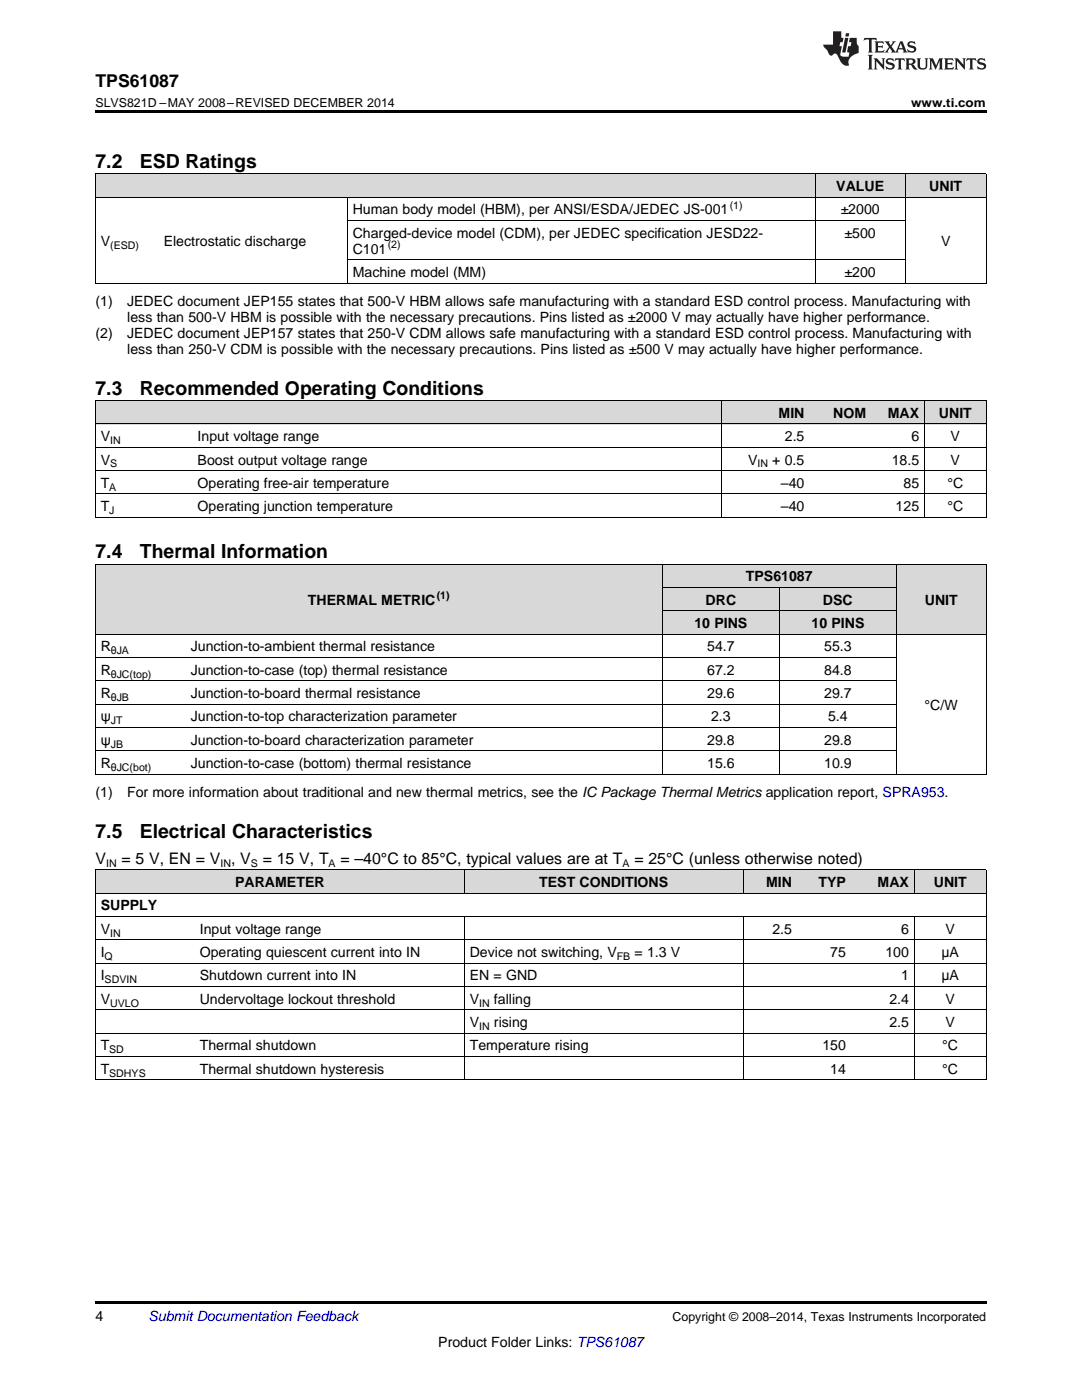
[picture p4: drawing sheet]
<svg xmlns="http://www.w3.org/2000/svg" width="216mm" height="279mm" viewBox="0 0 216 279" stroke-linecap="round" stroke-linejoin="round" font-family="sans-serif">
<defs><g id="words">
<g font-size="3.9">
<text x="19" y="33.5">7.2</text>
<text x="27.9" y="33.5">ESD Ratings</text>
<text x="19" y="78.7">7.3</text>
<text x="27.9" y="78.7">Recommended Operating Conditions</text>
<text x="19" y="111.4">7.4</text>
<text x="27.9" y="111.4">Thermal Information</text>
<text x="19" y="167.2">7.5</text>
<text x="27.9" y="167.2">Electrical Characteristics</text>
</g>
<text font-size="3.5" x="19" y="17.3">TPS61087</text>
<g font-size="3.2">
<text x="19" y="172.4">V</text>
<text x="24.2" y="172.4">= 5 V, EN = V , V</text>
<text x="52.4" y="172.4">= 15 V, T</text>
<text x="67.9" y="172.4">= –40°C to 85°C, typical values are at T</text>
<text x="126.6" y="172.4">= 25°C (unless otherwise noted)</text>
</g>
<g font-size="2.8">
<text x="166.9" y="38.1">VALUE</text>
<text x="185.4" y="38.1">UNIT</text>
<text x="70.4" y="42.8">Human body model (HBM), per ANSI/ESDA/JEDEC JS-001</text>
<text x="70.4" y="47.4">Charged-device model (CDM), per JEDEC specification JESD22-</text>
<text x="167.7" y="42.8">±2000</text>
<text x="168.5" y="47.4">±500</text>
<text x="20.1" y="49">V</text>
<text x="32.7" y="49">Electrostatic discharge</text>
<text x="70.4" y="50.6">C101</text>
<text x="187.8" y="49">V</text>
<text x="70.4" y="55.3">Machine model (MM)</text>
<text x="168.5" y="55.3">±200</text>
<text x="19" y="61.1">(1)</text>
<text x="25.4" y="61.1">JEDEC document JEP155 states that 500-V HBM allows safe manufacturing with a standard ESD control process. Manufacturing with</text>
<text x="25.4" y="64.3">less than 500-V HBM is possible with the necessary precautions. Pins listed as ±2000 V may actually have higher performance.</text>
<text x="19" y="67.5">(2)</text>
<text x="25.4" y="67.5">JEDEC document JEP157 states that 250-V CDM allows safe manufacturing with a standard ESD control process. Manufacturing with</text>
<text x="25.4" y="70.7">less than 250-V CDM is possible with the necessary precautions. Pins listed as ±500 V may actually have higher performance.</text>
<text x="155.4" y="83.4">MIN</text>
<text x="166.3" y="83.4">NOM</text>
<text x="177.2" y="83.4">MAX</text>
<text x="187.4" y="83.4">UNIT</text>
<text x="20.1" y="88.1">V</text>
<text x="39.4" y="88.1">Input voltage range</text>
<text x="156.6" y="88.1">2.5</text>
<text x="181.9" y="88.1">6</text>
<text x="189.7" y="88.1">V</text>
<text x="20.1" y="92.7">V</text>
<text x="39.4" y="92.7">Boost output voltage range</text>
<text x="149.3" y="92.7">V</text>
<text x="154.1" y="92.7">+ 0.5</text>
<text x="177.9" y="92.7">18.5</text>
<text x="189.7" y="92.7">V</text>
<text x="20.1" y="97.4">T</text>
<text x="39.4" y="97.4">Operating free-air temperature</text>
<text x="155.8" y="97.4">–40</text>
<text x="180.3" y="97.4">85</text>
<text x="189.1" y="97.4">°C</text>
<text x="20.1" y="102">T</text>
<text x="39.4" y="102">Operating junction temperature</text>
<text x="155.8" y="102">–40</text>
<text x="178.7" y="102">125</text>
<text x="189.1" y="102">°C</text>
<text x="148.8" y="116">TPS61087</text>
<text x="61.5" y="120.7">THERMAL METRIC</text>
<text x="138.6" y="125.3">10 PINS</text>
<text x="140.8" y="120.7">DRC</text>
<text x="161.9" y="125.3">10 PINS</text>
<text x="164.2" y="120.7">DSC</text>
<text x="184.5" y="120.7">UNIT</text>
<text x="20.1" y="130">R</text>
<text x="38.1" y="130">Junction-to-ambient thermal resistance</text>
<text x="141.1" y="130">54.7</text>
<text x="164.5" y="130">55.3</text>
<text x="20.1" y="134.7">R</text>
<text x="38.1" y="134.7">Junction-to-case (top) thermal resistance</text>
<text x="141.1" y="134.7">67.2</text>
<text x="164.5" y="134.7">84.8</text>
<text x="20.1" y="139.3">R</text>
<text x="20.1" y="144">ψ</text>
<text x="38.1" y="139.3">Junction-to-board thermal resistance</text>
<text x="38.1" y="144">Junction-to-top characterization parameter</text>
<text x="141.1" y="139.3">29.6</text>
<text x="141.9" y="144">2.3</text>
<text x="164.5" y="139.3">29.7</text>
<text x="165.2" y="144">5.4</text>
<text x="184.5" y="141.6">°C/W</text>
<text x="20.1" y="148.6">ψ</text>
<text x="38.1" y="148.6">Junction-to-board characterization parameter</text>
<text x="141.1" y="148.6">29.8</text>
<text x="164.5" y="148.6">29.8</text>
<text x="20.1" y="153.3">R</text>
<text x="38.1" y="153.3">Junction-to-case (bottom) thermal resistance</text>
<text x="141.1" y="153.3">15.6</text>
<text x="164.5" y="153.3">10.9</text>
<text x="19" y="159.1">(1)</text>
<text x="25.4" y="159.1">For more information about traditional and new thermal metrics, see the IC Package Thermal Metrics application report, SPRA953.</text>
<text x="46.9" y="177">PARAMETER</text>
<text x="107.6" y="177">TEST CONDITIONS</text>
<text x="152.9" y="177">MIN</text>
<text x="163.3" y="177">TYP</text>
<text x="175.1" y="177">MAX</text>
<text x="186.3" y="177">UNIT</text>
<text x="20.1" y="181.7">SUPPLY</text>
<text x="20.1" y="186.3">V</text>
<text x="20.1" y="191">I</text>
<text x="39.9" y="186.3">Input voltage range</text>
<text x="39.9" y="191">Operating quiescent current into IN</text>
<text x="93.7" y="191">Device not switching, V</text>
<text x="126.6" y="191">= 1.3 V</text>
<text x="154.1" y="186.3">2.5</text>
<text x="165.7" y="191">75</text>
<text x="176.7" y="191">100</text>
<text x="179.8" y="186.3">6</text>
<text x="187.9" y="191">μA</text>
<text x="188.7" y="186.3">V</text>
<text x="20.1" y="195.7">I</text>
<text x="39.9" y="195.7">Shutdown current into IN</text>
<text x="93.7" y="195.7">EN = GND</text>
<text x="179.8" y="195.7">1</text>
<text x="187.9" y="195.7">μA</text>
<text x="20.1" y="200.3">V</text>
<text x="39.9" y="200.3">Undervoltage lockout threshold</text>
<text x="93.7" y="200.3">V</text>
<text x="98.6" y="200.3">falling</text>
<text x="177.5" y="200.3">2.4</text>
<text x="188.7" y="200.3">V</text>
<text x="20.1" y="209.6">T</text>
<text x="39.9" y="209.6">Thermal shutdown</text>
<text x="93.7" y="205">V</text>
<text x="93.7" y="209.6">Temperature rising</text>
<text x="98.6" y="205">rising</text>
<text x="164.1" y="209.6">150</text>
<text x="177.5" y="205">2.5</text>
<text x="188" y="209.6">°C</text>
<text x="188.7" y="205">V</text>
<text x="20.1" y="214.3">T</text>
<text x="39.9" y="214.3">Thermal shutdown hysteresis</text>
<text x="165.7" y="214.3">14</text>
<text x="188" y="214.3">°C</text>
<text x="19" y="263.6">4</text>
<text x="87.5" y="268.9">Product Folder Links: TPS61087</text>
</g>
<text font-size="2.8" fill="#0000c8" x="29.6" y="263.6">Submit Documentation Feedback</text>
<g font-size="2.5">
<text x="19" y="21.4">SLVS821D –MAY 2008–REVISED DECEMBER 2014</text>
<text x="181.8" y="21.4">www.ti.com</text>
<text x="134.2" y="263.6">Copyright © 2008–2014, Texas Instruments Incorporated</text>
</g>
<g font-size="2.1">
<text x="145.6" y="41.7">(1)</text>
<text x="22" y="49.6">(ESD)</text>
<text x="77.4" y="49.5">(2)</text>
<text x="22" y="88.6">IN</text>
<text x="22" y="93.3">S</text>
<text x="151.1" y="93.3">IN</text>
<text x="21.8" y="97.9">A</text>
<text x="21.8" y="102.6">J</text>
<text x="87.1" y="119.6">(1)</text>
<text x="22.1" y="130.6">θJA</text>
<text x="22.1" y="135.2">θJC(top)</text>
<text x="22.1" y="139.9">θJB</text>
<text x="22.1" y="144.5">JT</text>
<text x="22.1" y="149.2">JB</text>
<text x="22.1" y="153.8">θJC(bot)</text>
<text x="21.2" y="173">IN</text>
<text x="44" y="173">IN</text>
<text x="50.1" y="173">S</text>
<text x="65.6" y="173">A</text>
<text x="124.2" y="173">A</text>
<text x="20.9" y="191.6">Q</text>
<text x="22" y="186.9">IN</text>
<text x="123.1" y="191.6">FB</text>
<text x="20.9" y="196.2">SDVIN</text>
<text x="22" y="200.9">UVLO</text>
<text x="95.6" y="200.9">IN</text>
<text x="95.6" y="205.5">IN</text>
<text x="21.8" y="210.2">SD</text>
<text x="21.8" y="214.8">SDHYS</text>
</g>
</g></defs>
<g fill="#d8d8d8">
<path d="M19 173.6h19.8v4.7h-19.8z"/>
<path d="M38.8 173.6h53.9v4.7h-53.9z"/>
<path d="M92.7 173.6h55.6v4.7h-55.6z"/>
<path d="M148.3 173.6h10.8v4.7h-10.8z"/>
<path d="M159.1 173.6h10.8v4.7h-10.8z"/>
<path d="M169.9 173.6h12.6v4.7h-12.6z"/>
<path d="M182.5 173.6h14.3v4.7h-14.3z"/>
<path d="M19 112.6h18v14h-18z"/>
<path d="M37 112.6h95.2v14h-95.2z"/>
<path d="M132.2 122h23.3v4.6h-23.3z"/>
<path d="M155.5 122h23.4v4.6h-23.4z"/>
<path d="M178.9 112.6h17.9v14h-17.9z"/>
<path d="M132.2 117.3h23.3v4.7h-23.3z"/>
<path d="M155.5 117.3h23.4v4.7h-23.4z"/>
<path d="M132.2 112.6h23.3v4.7h-23.3z"/>
<path d="M155.5 112.6h23.4v4.7h-23.4z"/>
<path d="M19 80h19.4v4.7h-19.4z"/>
<path d="M38.4 80h52.8v4.7h-52.8z"/>
<path d="M91.2 80h52.8v4.7h-52.8z"/>
<path d="M144 80h17.6v4.7h-17.6z"/>
<path d="M161.6 80h12.4v4.7h-12.4z"/>
<path d="M174 80h10.5v4.7h-10.5z"/>
<path d="M184.5 80h12.3v4.7h-12.3z"/>
<path d="M19 34.7h12.6v4.7h-12.6z"/>
<path d="M31.6 34.7h37.7v4.7h-37.7z"/>
<path d="M69.3 34.7h93.4v4.7h-93.4z"/>
<path d="M162.7 34.7h18v4.7h-18z"/>
<path d="M180.7 34.7h16.1v4.7h-16.1z"/>
</g>
<g fill="#000">
<path d="M19 22h177.8v.5h-177.8zM19 56.5l.2 .1zM69.2 56.5l.1 .1zM162.6 56.5l.1 .1zM180.6 56.5l.1 .1zM196.7 56.5l.1 .1zM19 103.3h.2zM91.1 103.3h.1zM143.9 103.3h.1zM184.4 103.3h.1zM196.7 103.3h.1zM19 154.5l.2 .1z"/>
<path d="M132.1 154.5l.1 .1zM155.4 154.5l.1 .1zM178.8 154.5l.1 .1zM196.7 154.5l.1 .1zM19 259.7h177.8v.5h-177.8z"/>
</g>
<g fill="none" stroke="#000" stroke-width=".2">
<path d="M19 39.4h177.8M19 34.7h177.8M19.1 34.7v21.9M69.3 39.4v17.2M162.6 34.7v21.9M180.6 34.7v21.9M196.8 34.7v21.9M19 56.5h177.8M69.3 51.8h111.4M69.3 44h111.4M19 80h177.8M19.1 80v23.3"/>
<path d="M144 80v23.3M184.4 80v23.3M196.8 80v23.3M19 98.6h177.8M19 93.9h177.8M19 89.3h177.8M19 84.6h177.8M19 112.6h177.8M19 103.2h177.8M19.1 112.6v42M132.1 112.6v42M132.2 117.2h46.7"/>
<path d="M155.5 117.3v37.3M178.8 112.6v42M196.8 112.6v42M19 135.9h159.9M19 131.2h159.9M19 126.6h177.8M132.2 121.9h46.7M19 154.5h177.8M19 149.8h159.9M19 145.2h159.9M19 140.5h159.9M19 178.2h177.8"/>
<path d="M19 173.6h177.8M19.1 173.6v41.9M92.6 173.6v4.7M148.3 173.6v4.7M182.4 173.6v4.7M196.8 173.6v41.9M19 196.9h177.8M19 192.2h177.8M19 187.6h177.8M19 182.9h177.8M92.6 182.9v32.6M148.3 182.9v32.6"/>
<path d="M182.4 182.9v32.6M19 215.5h177.8M19 210.8h177.8M19 206.2h177.8M19 201.5h177.8"/>
</g>
<g fill="#231f20">
<path d="M172.5 7.6l-.1 .5 .4-.2h.6v.1v2.1l-.2 .4h.9l-.2-.4v-2.1l.1-.1h.5l.5 .2-.2-.5zM174.5 8.3l.2 .3v1.5l-.2 .4h1.8l.2-.6a1.04 1.04 0 0 1-1.3 .2v-.7h.6l.3 .2v-.6l-.3 .2h-.6v-.6l.8-.1 .4 .3-.2-.5zM176.5 8.3l.9 1.1-.9 1.1h.8l-.2-.2 .4-.7 .5 .7-.2 .2h1.5l-.2-.2 .2-.4h.9l.1 .4-.2 .2h1l-.3-.3-.7-1.9h-.5l-.9 2-.8-1 .9-1h-.8l.1 .3-.4 .5-.3-.6 .1-.2zM179.7 8.6l.4 1h-.7zM181.3 8.4a.63 .63 0 0 0-.2 .7 .63 .63 0 0 0 .6 .4l.6 .2 .1 .2a.75 .75 0 0 1-.7 .4 .75 .75 0 0 1-.6-.5l.1 .7 .1-.1a1.11 1.11 0 0 0 1.5-.6 1.13 1.13 0 0 0-1.2-.8l-.1-.4a1.04 1.04 0 0 1 1.2 .2l-.2-.5-.2 .1-.4-.2zM173.2 10.9l.2 .4v2.2l-.2 .4h1l-.3-.4v-2.2l.3-.4zM174.3 11.6l.3 .4v1.5l-.3 .4h.8l-.2-.4v-1.3l1.5 1.7v-1.9l.2-.4h-.7l.2 .4v.9l-1.1-1.3zM177 11.8a.62 .62 0 0 0-.2 .7 .62 .62 0 0 0 .6 .4l.6 .1 .1 .3a.76 .76 0 0 1-.7 .3 .76 .76 0 0 1-.7-.4l.2 .7 .1-.1a1.11 1.11 0 0 0 1.5-.6 1.13 1.13 0 0 0-1.2-.8l-.1-.4a1.04 1.04 0 0 1 1.2 .2l-.2-.6-.2 .1-.5-.1zM178.7 11.6l-.2 .6a.61 .61 0 0 1 .8-.3v1.6l-.2 .4h.9l-.2-.4v-1.6a.63 .63 0 0 1 .7 .3l-.1-.6zM180.6 11.6l.3 .4v1.5l-.3 .4h1l-.2-.2-.1-.8 .6 .2a.76 .76 0 0 0 1.2 .7l-1-1a.58 .58 0 0 0 .6-.5 .58 .58 0 0 0-.5-.6zM181.4 11.9h.1a.45 .45 0 0 1 .5 .1 .45 .45 0 0 1 .1 .5l-.8 .2zM182.9 11.6l.2 .2a2.17 2.17 0 0 0 .3 1.9 .99 .99 0 0 0 1.6-.6v-1.1l.2-.4h-.7l.2 .2a1.92 1.92 0 0 1-.2 1.8 .6 .6 0 0 1-.9-.5v-1.1l.2-.4zM185.4 11.6l.2 .4v1.5l-.2 .4h.7l-.2-.4v-1.4l.8 1.8 .8-1.8v1.4l-.2 .4h.9l-.2-.4v-1.5l.2-.4h-.8l-.6 1.5-.6-1.5zM188.4 11.6l.2 .4v1.5l-.2 .4h1.8l.1-.6a1.04 1.04 0 0 1-1.2 .1v-.6h.5l.4 .2v-.6l-.4 .2h-.5v-.7h.8l.3 .3-.1-.6zM190.5 11.6l.2 .4v1.5l-.2 .4h.7l-.2-.4v-1.3l1.5 1.7v-1.9l.2-.4h-.7l.2 .4v.9l-1.1-1.3zM192.9 11.6l-.1 .6a.61 .61 0 0 1 .7-.3l.1 1.6-.3 .4h1l-.3-.4 .1-1.6a.63 .63 0 0 1 .7 .3l-.1-.6zM195.2 11.8a.62 .62 0 0 0-.2 .7 .62 .62 0 0 0 .6 .4l.6 .1 .1 .3a.76 .76 0 0 1-.7 .3 .76 .76 0 0 1-.6-.4l.1 .7 .1-.1a1.11 1.11 0 0 0 1.6-.6 1.13 1.13 0 0 0-1.3-.8l-.1-.4a1.04 1.04 0 0 1 1.2 .2l-.1-.6-.2 .1-.5-.1z"/>
<path d="M166.2 6.3v2.6h-1.9v.4l.8 .9a.91 .91 0 0 0 1 .8 .56 .56 0 0 1 .5-.3 .56 .56 0 0 1 .5 .3l.4 .8a1.53 1.53 0 0 0 1.9 1.2 1.54 1.54 0 0 1 1-2.1l.9-.3v-1.4a1.52 1.52 0 0 1-.4-1.6h-1.3l-.2 .8h.5l-.2 .8h-.5l-.1 1v.2l.4 .1-.2 .8a1.93 1.93 0 0 1-1.6-.3l.3-1.8h-.5l.2-.8h.4l.2-.8h-.4v-1.3zM168.6 7.6l-.6 2.9h.7l.6-2.9zM168.8 6.6l-.1 .7h.6l.2-.7z"/>
</g>
<use href="#words"/>
</svg>
